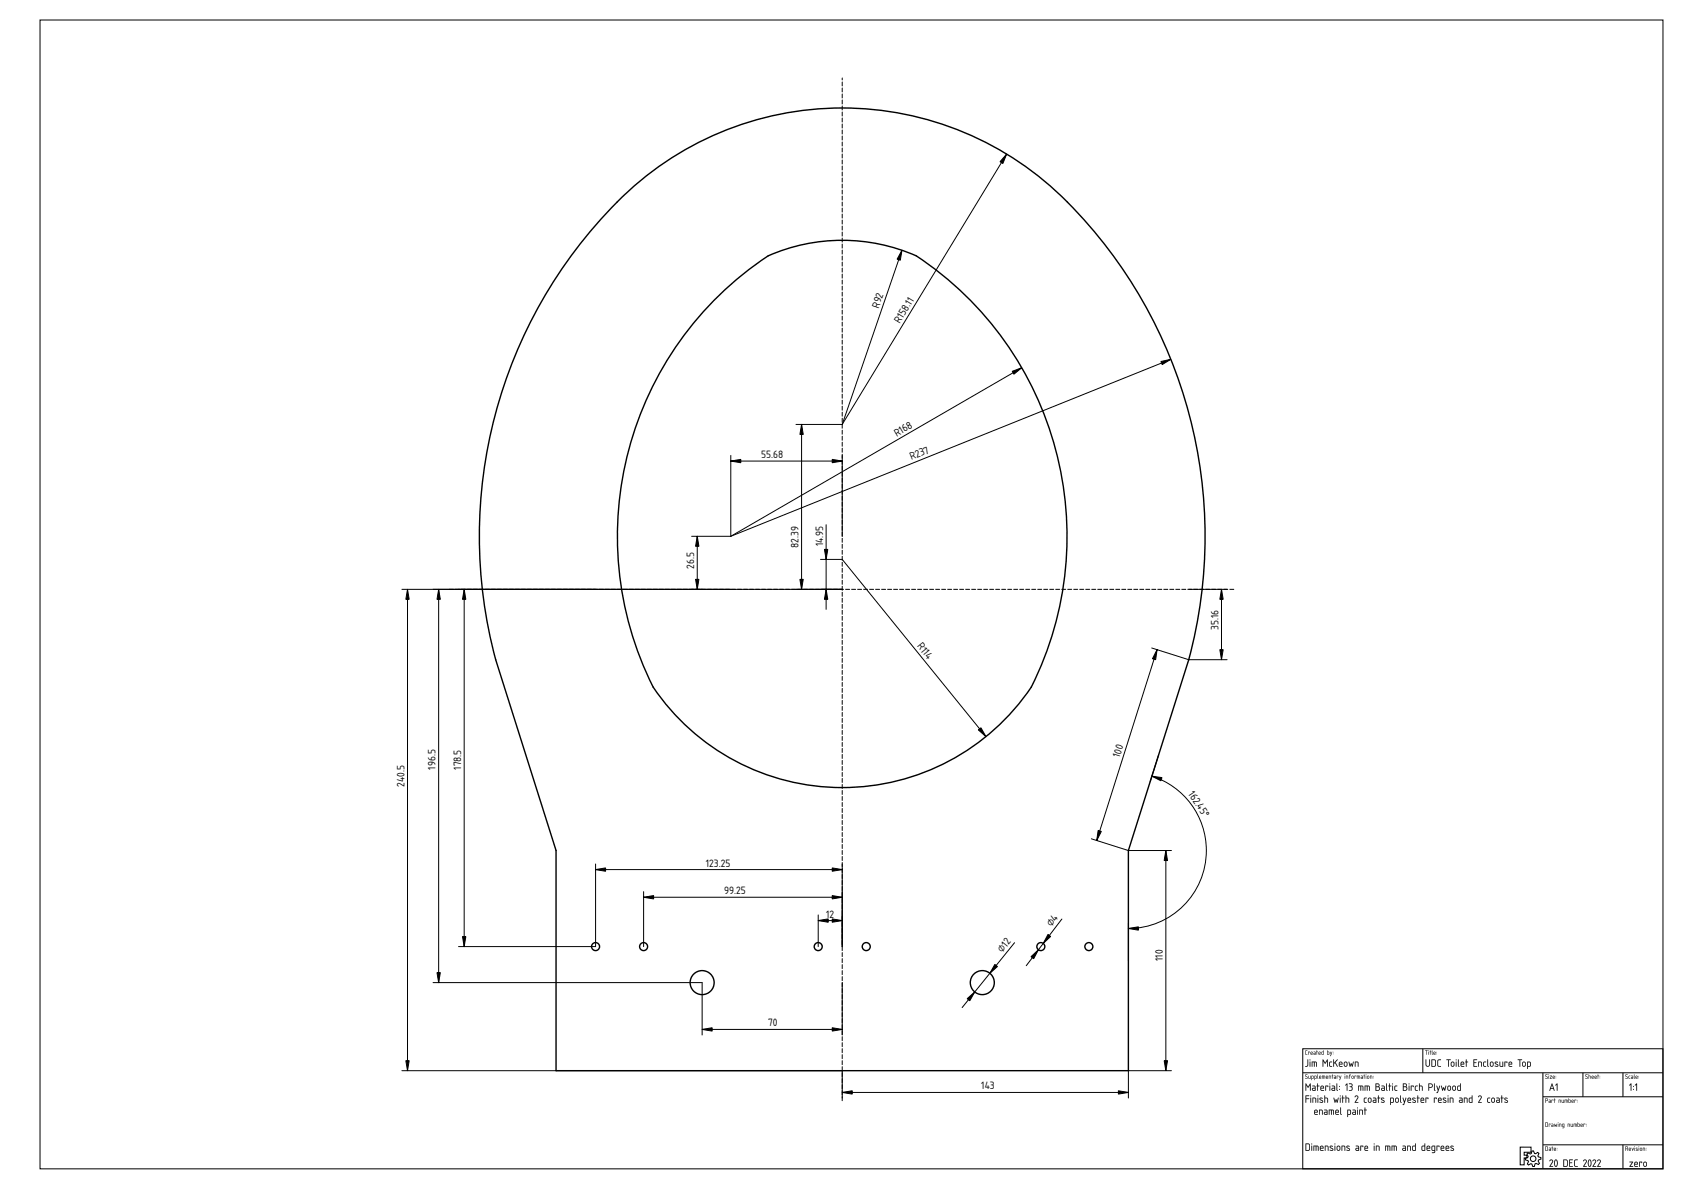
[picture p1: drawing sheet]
<svg xmlns="http://www.w3.org/2000/svg" width="841mm" height="594mm" viewBox="0 0 841 594" stroke-linecap="round" stroke-linejoin="round" font-family="sans-serif">
<defs><g id="words">
<g font-size="5">
<text x="439" y="154" transform="rotate(-71 439 154)">R92</text>
<text x="450" y="162" transform="rotate(-59 450 162)">R158.1</text>
<text x="448" y="218" transform="rotate(-30 448 218)">R168</text>
<text x="380" y="229">55.68</text>
<text x="456" y="230" transform="rotate(-22 456 230)">R237</text>
<text x="399" y="274" transform="rotate(-90 399 274)">82.39</text>
<text x="411" y="273" transform="rotate(-90 411 273)">14.95</text>
<text x="347" y="284" transform="rotate(-90 347 284)">26.5</text>
<text x="609" y="315" transform="rotate(-90 609 315)">35.16</text>
<text x="458" y="323" transform="rotate(51 458 323)">R1</text>
<text x="462" y="328" transform="rotate(51 462 328)">4</text>
<text x="560" y="379" transform="rotate(-72 560 379)">100</text>
<text x="218" y="385" transform="rotate(-90 218 385)">196.5</text>
<text x="230" y="385" transform="rotate(-90 230 385)">178.5</text>
<text x="202" y="393" transform="rotate(-90 202 393)">240.5</text>
<text x="594" y="397" transform="rotate(56 594 397)">162.45°</text>
<text x="353" y="433">123.25</text>
<text x="362" y="447">99.25</text>
<text x="413" y="458">12</text>
<text x="525" y="463" transform="rotate(-53 525 463)">⌀4</text>
<text x="501" y="476" transform="rotate(-51 501 476)">⌀12</text>
<text x="581" y="480" transform="rotate(-90 581 480)">110</text>
<text x="384" y="513">70</text>
<text x="490" y="544">143</text>
</g>
</g></defs>
<g fill="none" stroke="#000" stroke-width=".5">
<path d="M20 10h811v574h-811zM651 524h180v60h-180zM651 536h180M711 524v12M771 536v48M791 536v12M811 536v12M771 548h60M760 573h5v3h-3v1h1v2h-1v3h-2zM764 576l1 1 1-2 1 1h1h1l-1 2h2v1l-1 1v1v1l-1-1-1 2h-1l-1-1h-1h-1l1-2h-2v-1l1-1v-1zM771 572h60M811 572v12"/>
<circle cx="766" cy="579" r="1.4"/>
</g>
<g fill="#000">
<path d="M652 537h1h-1l1 1v1h-1l1-1h-1zM652 537v1h1l-1 1h1v-1l-1-1h1zM654 537v2h1v-2v2h-1zM654 538v1h1v-1v1h-1zM656 538v1v-1zM656 538v1zM655 537l1 1-1 2zM655 538v2l1-2zM657 538v1h1v-1zM657 538h1v1h-1zM657 537l1 1-1 2zM657 538v2l1-2zM658 537l1 2zM658 537l1 2zM659 538h1zM659 538h1zM659 538h1h-1l1 1h-1zM659 538v1h1h-1l1-1zM661 537l1 1v1v-1l-1 1v-1v1zM661 537v2v-1v1l1-1v1v-1zM663 538h1h-1l1 1h-1zM663 538v1h1h-1l1-1zM664 537l1 1v1v-1h-1v1zM664 537v2v-1h1v1v-1zM666 537v1v1zM666 537v2v-1zM667 538v1zM667 538v1zM667 537l1 1v1h-1v-1zM667 537v1v1h1v-1zM668 537l1 1h-1v1zM668 537v2v-1h1zM669 537l1 2v-1l-1 2zM669 538v2l1-2v1zM672 537v2zM672 537v2zM673 537l1 1v1l-1-1v1zM673 537v2v-1l1 1v-1zM674 537h1v1l-1 1zM674 537v2l1-1v-1zM676 538v1v-1zM676 538v1zM675 538a1 1 0 0 1 2 0 1 1 0 0 1-2 0zM675 538a1 1 0 0 0 2 0 1 1 0 0 0-2 0zM677 537l1 1h-1v1zM677 537v2v-1h1zM678 537l1 1 1 1-1-1v1v-1h-1v1zM678 537v2v-1h1v1v-1l1 1-1-1zM680 538l1 1zM680 538h1v1zM680 537l1 1v1h-1l1-1zM680 537l1 1-1 1h1v-1zM682 537v1v1zM682 537v2v-1zM683 537v2zM683 537v2zM683 538l1 1v-1zM683 538h1v1zM683 538a1 1 0 0 1 2 0 1 1 0 0 1-2 0zM683 538a.7 .7 0 0 0 1 0 .7 .7 0 0 0-1 0zM685 537l1 1v1l-1-1v1zM685 537v2v-1l1 1v-1z"/>
<path d="M652 537h1h-1l1 1v1h-1l1-1h-1zM654 537v2h1v-2v2h-1zM656 538v1v-1zM655 537a1.1 1.1 0 0 1 2 1 .8 .8 0 0 1-1 1l-1 1zM657 538v1h1v-1zM657 537a.8 .8 0 0 1 1 1 .8 .8 0 0 1-1 1v1zM658 537l1 2zM659 538h1zM659 538h1l-1 1h1h-1zM661 537l1 1v1v-1l-1 1v-1v1zM663 538h1l-1 1h1h-1zM664 537l1 1v1v-1h-1v1zM666 537v1v1zM667 538v1zM667 537l1 1v1h-1v-1zM668 537l1 1h-1v1zM669 537l1 2v-1l-1 2zM672 537v2zM673 537l1 1v1l-1-1v1zM674 537h1v1l-1 1zM676 538v1v-1zM675 538a1 1 0 0 1 2 0 1 1 0 0 1-2 0zM677 537l1 1h-1v1zM678 537l1 1 1 1-1-1v1v-1h-1v1zM680 538l1 1zM680 537l1 1v1h-1l1-1zM682 537v1v1zM683 537v2zM683 538l1 1v-1zM683 538a.7 .7 0 0 1 1 0 .7 .7 0 0 1-1 0zM685 537l1 1v1l-1-1v1z"/>
<path d="M652 525h1h-1v1l1 1h-1zM654 525l1 1h-1v1zM655 526h1zM655 526h1l-1 1h1h-1zM657 526v1zM656 525l1 1v1h-1l1-1zM658 525l1 1-1 1zM659 526h1zM659 526h1l-1 1h1h-1zM661 526v1v-1zM660 526l1-1v2h-1zM663 526v1h1v-1zM663 525l1 1v1h-1zM665 525v2l1-1-1 2z"/>
<path d="M652 525h1h-1v1l1 1h-1zM652 525v2h1l-1-1v-1h1zM654 525l1 1h-1v1zM654 525v2v-1h1zM655 526h1zM655 526h1zM655 526h1h-1l1 1h-1zM655 526v1h1h-1l1-1zM657 526v1zM657 526v1zM656 525l1 1v1h-1l1-1zM656 525l1 1-1 1h1v-1zM658 525l1 1-1 1zM658 525v2l1-1zM659 526h1zM659 526h1zM659 526h1h-1l1 1h-1zM659 526v1h1h-1l1-1zM661 526v1v-1zM661 526v1zM660 526l1-1v2h-1zM660 526v1h1v-2zM663 526v1h1v-1zM663 526h1v1h-1zM663 525l1 1v1h-1zM663 525v2h1v-1zM665 525v2l1-1-1 2zM665 526v2l1-2-1 1z"/>
<path d="M653 529l1 3-2 1 1-1zM653 529v3l-1 1 2-1zM654 530l1 3zM655 530v3zM654 530a.5 .5 0 0 1 1 0 .5 .5 0 0 1-1 0zM655 529v1zM656 530l2 1v2v-2h-1v2v-2h-1v2zM656 530v3v-2h1v2v-2h1v2v-2zM661 529l1 2 1-2v4v-3l-1 2-1-2v3zM661 529v4v-3l1 2 1-2v3v-4l-1 2zM664 531h2a1.1 1.1 0 0 0-2 1 1.1 1.1 0 0 0 2 1h-2zM664 531a1 1 0 0 0 0 2 1 1 0 0 0 2 0 1.1 1.1 0 0 1-2-1 1.1 1.1 0 0 1 2-1zM666 529l1 2 1-2-1 2 1 2-1-2-1 2zM666 529v4l1-2 1 2-1-2 1-2-1 2zM670 531l-1 1h2l-1-1zM670 531l1 1h-2zM669 531h2v1h-2l1 1h1h-2zM669 531v2h2l-2-1h2v-1zM672 531v1l1 1v-2zM672 531h1v2l-1-1zM671 532a1.5 1.5 0 0 1 3 0 1.5 1.5 0 0 1-3 0zM671 532a1.5 1.5 0 0 0 3 0 1.5 1.5 0 0 0-3 0zM674 530l1 2v-1l1 1v-2v3l-1-1v1zM674 530l1 3v-1l1 1v-3v2l-1-1v1zM677 530l2 1v2l-1-2h-1v2zM677 530v3v-2h1l1 2v-2z"/>
<path d="M653 529l1 3-2 1 1-1zM654 530l1 3zM654 530a.5 .5 0 0 1 1 0 .5 .5 0 0 1-1 0zM656 530l2 1v2v-2h-1v2v-2h-1v2zM661 529l1 2 1-2v4v-3l-1 2-1-2v3zM664 531h2a1.1 1.1 0 0 0-2 1 1.1 1.1 0 0 0 2 1 1 1 0 0 1-2 0 1 1 0 0 1 0-2zM666 529l1 2 1-2-1 2 1 2-1-2-1 2zM670 531l-1 1h2l-1-1zM669 531h2v1h-2l2 1h-2zM672 531v1l1 1v-2zM671 532a1.5 1.5 0 0 1 3 0 1.5 1.5 0 0 1-3 0zM674 530l1 2v-1l1 1v-2v3l-1-1v1zM677 530l2 1v2l-1-2h-1v2z"/>
<path d="M712 525h1v2v-2zM712 525h1v2v-2zM714 525v2zM714 525v2zM715 525v1v1zM715 525v2v-1zM716 525v2zM716 525v2zM716 526h1v1h-1zM717 526l-1 1h1v-1z"/>
<path d="M712 525h1v2v-2zM714 525v2zM715 525v1v1zM716 525v2zM717 526v1h-1z"/>
<path d="M712 529l1 3v1l1-1 1-3v3l-1 1h-1zM712 529v3l2 1 1-1v-3l-1 3-1 1v-1zM716 530v3h1v-3zM716 530h1v3h-1zM715 529h2l1 1v2l-1 1h-2zM715 529v4h2v-1v-2v-1zM719 530l1-1-1 1v2l1 1h-2zM719 530l-1 3h2l-1-1v-2l1-1zM723 529h2l-1 1v3v-3zM723 529l1 1v3v-3l1-1zM726 531l-1 1 1 1v-2zM726 531v2l-1-1zM725 532a1.3 1.3 0 0 1 2 0 1.3 1.3 0 0 1-2 0zM725 532a1.2 1.2 0 0 0 2 0 1.2 1.2 0 0 0-2 0zM728 530v3zM728 530v3zM727 530a.5 .5 0 0 1 1 0 .5 .5 0 0 1-1 0zM728 529v1zM729 529v4zM729 529v3v1zM730 531v1h1v-1zM730 531h1v1h-1zM730 531h2v1h-2v1h2h-2zM730 531v2h2l-2-1h2l-1-1zM733 529v1l1 1h-1v2l-1-2zM733 529l-1 2 1 2v-2h1l-1-1zM736 529h2l-1 1v1h1h-1v2h1h-2zM736 529v4h2h-1v-2h1h-1v-1l1-1zM739 530l1 1 1 2-1-2h-1v2zM739 530v3v-2h1v2v-2zM741 531h2a1.1 1.1 0 0 0-2 1 1.1 1.1 0 0 0 2 1h-2zM741 531a1 1 0 0 0 0 2 1 1 0 0 0 2 0 1.1 1.1 0 0 1-2-1 1.1 1.1 0 0 1 2-1zM743 529l1 4h-1zM743 529v3l1 1zM745 531v1l1 1v-2zM745 531h1v2l-1-1zM744 532a1.5 1.5 0 0 1 3 0 1.5 1.5 0 0 1-3 0zM744 532a1.5 1.5 0 0 0 3 0 1.5 1.5 0 0 0-3 0zM747 531h2h-2l1 1a.8 .8 0 0 1 0 1 .8 .8 0 0 1-1-1h1h-1zM747 531l1 1-1 1h1l1-1-2-1h2zM749 530l1 2 1 1v-3v3h-2zM749 530v3h2v-2v2h-1zM752 530l1 1h-1v2zM752 530v3v-2h1zM754 531v1h1v-1zM754 531h1v1h-1zM754 531h2v1h-2v1h2h-2zM754 531v2h2l-2-1h2l-1-1zM758 529h3l-1 1v3l-1-3zM758 529l1 1 1 3v-3l1-1zM761 531v1l1 1v-2zM761 531h1v2l-1-1zM760 532a1.5 1.5 0 0 1 3 0 1.5 1.5 0 0 1-3 0zM760 532a1.5 1.5 0 0 0 3 0 1.5 1.5 0 0 0-3 0zM763 531v2h1l1-2zM763 531h2l-1 2h-1zM763 530h1l1 1v2h-2v1zM763 531v3v-1h1a1.4 1.4 0 0 0 1-2 1.4 1.4 0 0 0-2 0z"/>
<path d="M712 529l1 3v1l1-1 1-3v3l-1 1-2-1zM716 530v3h1v-3zM715 529h2l1 1v2l-1 1h-2zM719 530l1-1-1 1v2l1 1h-2zM723 529h2l-1 1v3v-3zM726 531l-1 1 1 1v-2zM725 532a1.2 1.2 0 0 1 2 0 1.2 1.2 0 0 1-2 0zM728 530v3zM727 530a.5 .5 0 0 1 1 0 .5 .5 0 0 1-1 0zM729 529v4zM730 531v1h1v-1zM730 531h2v1h-2l2 1h-2zM733 529v1l1 1h-1v2l-1-2zM736 529h2l-1 1v1h1h-1v2h1h-2zM739 530l1 1v2v-2h-1v2zM741 531h2a1.1 1.1 0 0 0-2 1 1.1 1.1 0 0 0 2 1 1 1 0 0 1-2 0 1 1 0 0 1 0-2zM743 529l1 4h-1zM745 531v1l1 1v-2zM744 532a1.5 1.5 0 0 1 3 0 1.5 1.5 0 0 1-3 0zM747 531h2h-2l1 1a.8 .8 0 0 1 0 1 .8 .8 0 0 1-1-1h1h-1zM749 530l1 3h1v-3v3h-2zM752 530l1 1h-1v2zM754 531v1h1v-1zM754 531h2v1h-2l2 1h-2zM758 529h3l-1 1v3l-1-3zM761 531v1l1 1v-2zM760 532a1.5 1.5 0 0 1 3 0 1.5 1.5 0 0 1-3 0zM763 531v2h1l1-2zM763 530a1.4 1.4 0 0 1 2 1 1.4 1.4 0 0 1-1 2h-1v1z"/>
<path d="M772 537h1h-1l1 1v1h-1l1-1h-1zM772 537v1h1l-1 1h1v-1l-1-1h1zM774 537v2zM774 537v2zM774 537h2l-1 2h1h-2l1-1zM774 537l1 1-1 1h1v-2zM776 538h1zM776 538h1zM776 538h1h-1l1 1h-1zM776 538v1h1h-1l1-1z"/>
<path d="M772 537h1h-1l1 1v1h-1l1-1h-1zM774 537v2zM774 537h1v2h-1l1-1zM776 538h1zM776 538h1l-1 1h1h-1z"/>
<path d="M792 537h1h-1l1 1v1h-1l1-1h-1zM792 537v1h1l-1 1h1v-1l-1-1h1zM794 537l1 1v1v-1h-1v1zM794 537v2v-1l1 1v-1zM796 538v1h-1zM796 538l-1 1h1v-1zM797 538h1zM797 538h1zM797 538h1h-1l1 1h-1zM797 538v1h1h-1l1-1zM798 537l1 1v1zM798 537l1 2v-1z"/>
<path d="M792 537h1h-1l1 1v1h-1l1-1h-1zM794 537l1 1v1l-1-1v1zM796 538v1h-1zM797 538h1zM797 538h1l-1 1h1h-1zM798 537l1 1v1z"/>
<path d="M812 537h1h-1l1 1v1h-1l1-1h-1zM812 537v1h1l-1 1h1v-1l-1-1h1zM814 538l1-1-1 1 1 1h-1zM814 538v1h1l-1-1 1-1zM815 538l1 1zM815 538h1v1zM815 537l1 1v1h-1l1-1zM815 537l1 1-1 1h1v-1zM817 537v2zM817 537v2zM817 538h1v1h-1zM817 538v1h1h-1l1-1z"/>
<path d="M812 537h1h-1l1 1v1h-1l1-1h-1zM814 538l1-1-1 1 1 1h-1zM815 538l1 1zM815 537l1 1v1h-1l1-1zM817 537v2zM817 538h1v1h-1z"/>
<path d="M652 547h2l-1 1v1h1h-1v2zM655 548v3zM656 548l2 1v2l-1-2h-1v2zM658 548l1 3zM658 548a.5 .5 0 0 1 1 0 .5 .5 0 0 1-1 0zM660 549h1h-1l1 1a.8 .8 0 0 1 0 1 .8 .8 0 0 1-1-1h1h-1zM662 547v1l2 1v2l-1-2h-1v2zM666 548l1 2 1-1v1l1-2-1 3v-1l-1 1zM670 548v3zM671 547v1l1 1h-1v2l-1-2zM672 547l1 1 1 1v2l-1-2-1 2zM677 548h2l-2 3h2h-2l1-3h-1zM682 549h1a1.1 1.1 0 0 0-1 1 1.1 1.1 0 0 0 1 1 1 1 0 0 1-2 0 1.1 1.1 0 0 1 1-2zM684 549v1l1 1v-2zM683 550a1.5 1.5 0 0 1 3 0 1.5 1.5 0 0 1-3 0zM686 550l1 1v-1zM686 548l2 1v2h-2v-1h1v-1zM689 547v1l1 1h-1v2l-1-2zM690 549h2h-2l2 1a.8 .8 0 0 1-1 1 .8 .8 0 0 1-1-1h2h-2zM695 549v2h1v-2zM695 548a1.4 1.4 0 0 1 2 1 1.4 1.4 0 0 1-1 2h-1v1zM698 549v1v1l1-2zM697 550a1.2 1.2 0 0 1 2 0 1.2 1.2 0 0 1-2 0zM700 547v4zM701 548l1 2 1-1-2 3 1-1zM704 549v1h1v-1zM704 549h1v1h-1l1 1h-2zM706 549h1h-1l1 1a.8 .8 0 0 1 0 1 .8 .8 0 0 1-1-1h1h-1zM708 547l1 1v1l-1 2v-2zM710 549v1h1v-1zM710 549h2v1h-2l2 1h-2zM712 548l2 1h-1v2zM717 548l1 1h-1v2zM719 549v1h1v-1zM719 549h1v1h-1l1 1h-1zM721 549h2h-2l1 1a.8 .8 0 0 1 0 1 .8 .8 0 0 1-1-1h1h-1zM723 548l1 3zM723 548a.5 .5 0 0 1 1 0 .5 .5 0 0 1-1 0zM725 548l1 1v2v-2h-1v2zM730 550v1h1v-1zM729 548l2 1v2h-2v-1h2l-1-1zM732 548l1 1v2v-2h-1v2zM735 549l-1 1 1 1v-2zM734 549l1-1 1-1v4h-2zM739 548h1l-1 3h1h-1l1-3h-1zM743 549h2a1.1 1.1 0 0 0-2 1 1.1 1.1 0 0 0 2 1 1 1 0 0 1-2 0 1 1 0 0 1 0-2zM746 549v1v1l1-2zM745 550a1.2 1.2 0 0 1 2 0 1.2 1.2 0 0 1-2 0zM748 550v1h1v-1zM748 548l1 1v2h-1v-1h1v-1zM750 547l1 1v1l-1 2v-2zM752 549h1h-1l1 1a.8 .8 0 0 1 0 1 .8 .8 0 0 1-1-1h1h-1z"/>
<path d="M652 547h2l-1 1v1h1h-1v2zM652 547l1 4v-2h1h-1v-1l1-1zM655 548v3zM655 548v3zM655 547v1zM656 548l2 1v2l-1-2h-1v2zM656 548v3v-2h1l1 2v-2zM658 548l1 3zM658 548l1 3zM658 548a.5 .5 0 0 1 1 0 .5 .5 0 0 1-1 0zM658 547l1 1zM660 549h1h-1l1 1a.8 .8 0 0 1 0 1 .8 .8 0 0 1-1-1h1h-1zM660 549l1 1-2 1h2v-1l-1-1h1zM662 547v1l2 1v2l-1-2h-1v2zM662 547v4v-2h1l1 2v-2l-2-1zM666 548l1 2 1-1v1l1-2-1 3v-1l-1 1zM666 548l1 3 1-1v1l1-3-1 2v-1l-1 1zM670 548v3zM670 548v3zM670 547v1zM671 547v1l1 1h-1v2l-1-2zM671 547l-1 2 1 2v-2h1l-1-1zM672 547l1 1 1 1v2v-2h-1l-1 2zM672 547v4l1-2 1 2v-2l-1-1zM677 548h2l-2 3h2h-2l1-3h-1zM677 547v1h1l-1 3h2h-2l2-3h-1zM682 549h1a1 1 0 0 0-1 1 1 1 0 0 0 1 1h-1zM682 549a1.1 1.1 0 0 0-1 2 1 1 0 0 0 2 0 1.1 1.1 0 0 1-1-1 1.1 1.1 0 0 1 1-1zM684 549v1l1 1v-2zM684 549h1v2l-1-1zM683 550a1.5 1.5 0 0 1 3 0 1.5 1.5 0 0 1-3 0zM683 550a1.5 1.5 0 0 0 3 0 1.5 1.5 0 0 0-3 0zM686 550l1 1v-1zM686 550h1v1h-1zM686 548l2 1v2h-2v-1h1zM686 548l1 1v1h-1v1h2v-2zM689 547v1l1 1h-1v2l-1-2zM689 547l-1 2 1 2v-2h1l-1-1zM690 549h2h-2l2 1a.8 .8 0 0 1-1 1 .8 .8 0 0 1-1-1h2h-2zM690 549l2 1-2 1h2v-1l-2-1h2zM695 549v2h1v-2zM695 549h1v2h-1zM695 548h1l1 1v2h-2v1zM695 549v3v-1h1a1.4 1.4 0 0 0 1-2 1.4 1.4 0 0 0-2 0zM698 549v1v1l1-2zM698 549h1l-1 2v-1zM697 550a1.3 1.3 0 0 1 2 0 1.3 1.3 0 0 1-2 0zM697 550a1.2 1.2 0 0 0 2 0 1.2 1.2 0 0 0-2 0zM700 547v4zM700 547v3v1zM701 548l1 2 1-1-2 3 1-1zM701 548l1 3-1 1 2-3-1 1zM704 549v1h1v-1zM704 549h1v1h-1zM704 549h1v1h-1v1h1h-2zM704 549v2h1l-1-1h1v-1zM706 549h1h-1l1 1a.8 .8 0 0 1 0 1 .8 .8 0 0 1-1-1h1h-1zM706 549l1 1-1 1h1v-1l-1-1h1zM708 547l1 1v1l-1 2v-2zM708 547v2v2l1-2v-1zM710 549v1h1v-1zM710 549h1v1h-1zM710 549h2v1h-2v1h2h-2zM710 549v2h2l-2-1h2l-1-1zM712 548l2 1h-1v2zM712 548l1 3v-2h1zM717 548l1 1h-1v2zM717 548v3v-2h1zM719 549v1h1v-1zM719 549h1v1h-1zM719 549h1v1h-1v1h1h-1zM719 549v2h1l-1-1h1v-1zM721 549h2h-2l1 1a.8 .8 0 0 1 0 1 .8 .8 0 0 1-1-1h1h-1zM721 549l1 1-1 1h2v-1l-2-1h2zM723 548l1 3zM723 548l1 3zM723 548a.5 .5 0 0 1 1 0 .5 .5 0 0 1-1 0zM723 547l1 1zM724 548l2 1v2v-2h-1l-1 2zM725 548v3v-2h1v2v-2zM730 550v1h1v-1zM729 550h2v1h-2zM729 548l2 1v2h-2v-1h2zM729 548l1 1 1 1h-2v1h2v-2zM732 548l1 1v2v-2h-1v2zM732 548v3v-2h1v2v-2zM735 549l-1 1 1 1v-2zM735 549v2l-1-1zM734 549l1-1 1-1v4h-2zM734 549v2h2v-4l-1 1zM739 548h1l-1 3h1h-1l1-3h-1zM739 547v1h1l-1 3h1h-1l1-3zM743 549h2a1.1 1.1 0 0 0-2 1 1.1 1.1 0 0 0 2 1h-2zM743 549a1 1 0 0 0 0 2 1 1 0 0 0 2 0 1.1 1.1 0 0 1-2-1 1.1 1.1 0 0 1 2-1zM746 549v1v1l1-2zM746 549h1l-1 2v-1zM745 550a1.3 1.3 0 0 1 2 0 1.3 1.3 0 0 1-2 0zM745 550a1.2 1.2 0 0 0 2 0 1.2 1.2 0 0 0-2 0zM748 550v1h1v-1zM748 550h1v1h-1zM748 548l1 1v2h-1v-1h1zM748 548l1 1v1h-1v1h1v-2zM750 547l1 1v1l-1 2v-2zM750 547v2v2l1-2v-1zM752 549h1h-1l1 1a.8 .8 0 0 1 0 1 .8 .8 0 0 1-1-1h1h-1zM752 549l1 1-1 1h1l1-1-2-1h1z"/>
<path d="M652 541l2 2 1-2v4v-3l-1 2-1-2-1 3zM652 541v4l1-3 1 2 1-2v3v-4l-1 2zM656 544v1h1v-1zM656 544h1v1h-1zM656 542l1 1v2h-1v-1h1zM656 542l1 1v1h-1v1h1v-2zM658 541l1 1v1l-1 2v-2zM658 541v2v2l1-2v-1zM660 543v1h1v-1zM660 543h1v1h-1zM660 543h2v1h-2v1h2h-2zM660 543v2h2l-2-1h2l-1-1zM662 542l2 1h-1l-1 2zM662 542v3l1-2h1zM664 542l1 3zM664 542l1 3zM664 542a.5 .5 0 0 1 1 0 .5 .5 0 0 1-1 0zM664 541l1 1zM666 544v1h1v-1zM666 544h1v1h-1zM666 542l1 1v2h-2l1-1h1zM666 542l1 1v1h-1l-1 1h2v-2zM668 541v4zM668 541v3v1zM669 544v1zM669 544l1 1zM669 543a.5 .5 0 0 1 1 0 .5 .5 0 0 1-1 0zM669 543h1zM673 541v4v-3h-1zM673 541l-1 1h1v3zM674 541l2 1v1a1.1 1.1 0 0 1 0 2 1.1 1.1 0 0 1-2 0l2-1-1-1h-1h1v-1zM674 541l2 1-2 1h1l1 1-2 1a1.1 1.1 0 0 0 2 0 1.1 1.1 0 0 0-1-2l1-1zM679 542l2 1v2v-2h-1v2v-2h-1v2zM679 542v3v-2h1v2v-2h1v2v-2zM682 542l2 1v2v-2h-1v2v-2h-1v2zM682 542v3v-2h1v2v-2h1v2v-2zM687 541l2 1v1l1 1-1 1h-2zM687 541v4h2l1-1-1-1v-1zM688 543v2l1-1v-1zM688 543h1v1l-1 1zM688 542v1h1v-1zM688 542h1v1h-1zM691 544v1h1v-1zM691 544h1v1h-1zM690 542l2 1v2h-2v-1h2zM690 542l2 1v1h-1l-1 1h2v-2zM693 541v4zM693 541v3v1zM694 541l1 1v1l-1 2v-2zM694 541v2v2v-2h1l-1-1zM696 542v3zM696 542v3zM696 541v1zM697 543h1a1 1 0 0 0-1 1 1 1 0 0 0 1 1h-1zM697 543a1 1 0 0 0 0 2 1 1 0 0 0 1 0 1.1 1.1 0 0 1-1-1 1.1 1.1 0 0 1 1-1zM701 541l2 1v1v1l-1 1h-1zM701 541v4h1l1-1v-1v-1zM701 543v2l2-1v-1zM701 543h2v1l-2 1zM701 542v1h2l-1-1zM701 542h1l1 1h-2zM704 542v3zM704 542v3zM704 541v1zM705 542l1 1h-1v2zM705 542v3v-2h1zM707 543h2a1.1 1.1 0 0 0-2 1 1 1 0 0 0 1 1h-1zM707 543a1 1 0 0 0 0 2 1 1 0 0 0 1 0 1.1 1.1 0 0 1-1-1 1.1 1.1 0 0 1 1-1zM709 541v1l2 1v2v-2h-2v2zM709 541v4v-2h1l1 2v-2l-2-1zM714 542v1h1v-1zM714 542h1v1h-1zM714 541h1l1 1-1 1-1 1v1zM714 541v4v-1l1-1 1-1-1-1zM717 541v4zM717 541v3v1zM718 542l1 2 1-1-2 3 1-1zM718 542l1 3-1 1 2-3-1 1zM720 542l1 2v-1l1 1 1-2-1 3-1-1v1zM720 542l1 3v-1l1 1 1-3-1 2-1-1v1zM724 543v1l1 1v-2zM724 543h1l-1 2v-1zM723 544a1.5 1.5 0 0 1 3 0 1.5 1.5 0 0 1-3 0zM723 544a1.2 1.2 0 0 0 2 0 1.2 1.2 0 0 0-2 0zM726 543v1l1 1v-2zM726 543h1v2l-1-1zM725 544a1.5 1.5 0 0 1 3 0 1.5 1.5 0 0 1-3 0zM725 544a1.5 1.5 0 0 0 3 0 1.5 1.5 0 0 0-3 0zM729 543v1l1 1v-2zM729 543h1v2l-1-1zM728 543l2-1v-1v4h-2zM728 543v2h2v-4v1z"/>
<path d="M652 541l2 2 1-2v4v-3l-1 2-1-2-1 3zM656 544v1h1v-1zM656 542l1 1v2h-1v-1h1v-1zM658 541l1 1v1l-1 2v-2zM660 543v1h1v-1zM660 543h2v1h-2l2 1h-2zM662 542l2 1h-1l-1 2zM664 542l1 3zM664 542a.5 .5 0 0 1 1 0 .5 .5 0 0 1-1 0zM666 544v1h1v-1zM666 542l1 1v2h-2l1-1h1v-1zM668 541v4zM669 544l1 1zM669 543h1zM673 541v4v-3h-1zM674 541l2 1v1a1.3 1.3 0 0 1 0 2 1.3 1.3 0 0 1-2 0 1.1 1.1 0 0 0 2-1 1.1 1.1 0 0 0-2-1l2-1zM679 542l2 1v2v-2h-1v2v-2h-1v2zM682 542l2 1v2v-2h-1v2v-2h-1v2zM687 541h2v1l1 2-1 1h-2zM688 543v2l1-1v-1zM688 542v1h1v-1zM691 544v1h1v-1zM690 542l2 1v2h-2l1-1h1v-1zM693 541v4zM694 541l1 1v1l-1 2v-2zM696 542v3zM697 543h1a1.1 1.1 0 0 0-1 1 1.1 1.1 0 0 0 1 1 1 1 0 0 1-1 0 1 1 0 0 1 0-2zM701 541h2v1v2l-1 1h-1zM701 543v2l2-1v-1zM701 542v1h2l-1-1zM704 542v3zM705 542l1 1h-1v2zM707 543h1a1.1 1.1 0 0 0-1 1 1.1 1.1 0 0 0 1 1 1 1 0 0 1-1 0 1 1 0 0 1 0-2zM709 541v1l2 1v2l-1-2h-1v2zM714 542v1h1v-1zM714 541h1l1 1-1 1-1 1v1zM717 541v4zM718 542l1 2 1-1-2 3 1-1zM720 542l1 2v-1l1 1 1-2-1 3-1-1v1zM724 543v1v1l1-2zM723 544a1.2 1.2 0 0 1 2 0 1.2 1.2 0 0 1-2 0zM726 543v1l1 1v-2zM725 544a1.5 1.5 0 0 1 3 0 1.5 1.5 0 0 1-3 0zM729 543v1l1 1v-2zM728 543l2-1v-1v4h-2z"/>
<path d="M657 555v1h1v-1zM657 555h1v1h-1l1 1h-1zM659 554l2 1v2v-2h-2v2zM662 556v1h1v-1zM662 554l1 1v2h-1v-1h1v-1zM664 554l2 1 1 2-1-2h-1v2v-2h-1v2zM668 555v1h1l-1-1zM668 555h1v1h-1l1 1h-2zM670 553v4zM674 555v2h1v-2zM673 554a1.4 1.4 0 0 1 2 1 1.4 1.4 0 0 1-1 2l-1 1zM676 556v1h1v-1zM676 554l1 1v2h-1v-1h1v-1zM678 554v3zM678 554a.5 .5 0 0 1 1 0 .5 .5 0 0 1-1 0zM679 554l2 1v2v-2h-1l-1 2zM682 553v1l1 1h-1v2v-2z"/>
<path d="M657 555v1h1v-1zM657 555h1v1h-1zM657 555h1v1h-1v1h1h-1zM657 555v2h1l-1-1h1v-1zM659 554l2 1v2v-2h-2v2zM659 554v3v-2h2v2v-2zM662 556v1h1v-1zM662 556h1v1h-1zM662 554l1 1v2h-1v-1h1zM662 554l1 1v1h-1v1h1v-2zM664 554l2 1 1 2-1-2h-1v2v-2h-1v2zM664 554v3v-2h1v2v-2h1l1 2-1-2zM668 555v1h1l-1-1zM668 555h1v1h-1zM668 555h1v1h-1v1h1h-2zM668 555l-1 2h2l-1-1h1v-1zM670 553v4zM670 553v3v1zM674 555v2h1v-2zM674 555h1v2h-1zM673 554h2v1v2h-1l-1 1zM673 555v3l1-1a1.4 1.4 0 0 0 1-2 1.4 1.4 0 0 0-2 0zM676 556v1h1v-1zM676 556h1v1h-1zM676 554l1 1v2h-1v-1h1zM676 554l1 1v1h-1v1h1v-2zM678 554v3zM678 554v3zM678 554a.5 .5 0 0 1 1 0 .5 .5 0 0 1-1 0zM678 553l1 1zM679 554l2 1v2v-2h-1l-1 2zM679 554v3l1-2h1v2v-2zM682 553v1l1 1h-1v2v-2zM682 553v2v2v-2h1l-1-1z"/>
<path d="M772 549v1h1v-1zM772 549h2l-2 1v1zM774 550l1 1zM774 549l1 1v1h-1l1-1zM775 549l1 1-1 1zM777 549v1v1zM779 549l1 1v1v-1h-1v1zM780 549l1 2v-2v2h-1zM782 549l1 1v1v-1v1v-1h-1v1zM784 550v1h1v-1zM784 549l1 1v1h-1zM785 550h1v1h-1zM787 549l1 1h-1v1z"/>
<path d="M772 549v1h1v-1zM772 549h1v1h-1zM772 549h2l-2 1v1zM772 549v2v-1l2-1zM774 550l1 1zM774 550h1v1zM774 549l1 1v1h-1l1-1zM774 549l1 1-1 1h1v-1zM775 549l1 1-1 1zM775 549v2l1-1zM777 549v1v1zM777 549v2v-1zM779 549l1 1v1v-1h-1v1zM779 549v2v-1h1v1v-1zM780 549l1 2v-2v2h-1zM780 550l1 1v-1v1zM782 549l1 1v1v-1v1v-1h-1v1zM782 549v2v-1h1v1v-1v1v-1zM784 550v1h1v-1zM784 550h1v1h-1zM784 549l1 1v1h-1zM784 549v2h1v-1zM785 550h1v1h-1zM786 550l-1 1h1v-1zM787 549l1 1h-1v1zM787 549v2v-1h1z"/>
<path d="M775 541l2 4-1-1h-1l-1 1zM775 541l-1 4 1-1h1l1 1zM776 542l-1 2h1zM776 542v2h-1zM778 541v4v-3h-1zM778 541l-1 1h1v3z"/>
<path d="M775 541l2 4-1-1h-1l-1 1zM776 542l-1 2h1zM778 541v4v-3h-1z"/>
<path d="M815 541v4v-3h-1zM815 541l-1 1h1v3zM816 544v1zM816 544v1zM816 543a.5 .5 0 0 1 1 0 .5 .5 0 0 1-1 0zM818 541v4v-3h-1zM818 541l-1 1h1v3z"/>
<path d="M815 541v4v-3h-1zM816 544v1zM818 541v4v-3h-1z"/>
<path d="M653 572v3h1v-3zM652 571h2l1 1v2l-1 1h-2zM655 572l1 3zM655 572a.5 .5 0 0 1 1 0 .5 .5 0 0 1-1 0zM656 572l3 1v2l-1-2v2l-1-2-1 2zM660 573v1h1v-1zM660 573h1v1h-1l1 1h-1zM662 572l2 1v2l-1-2h-1v2zM665 573h1h-1l1 1a.8 .8 0 0 1 0 1 .8 .8 0 0 1-1-1h1h-1zM667 572v3zM668 573v1l1 1v-2zM668 574a1.2 1.2 0 0 1 2 0 1.2 1.2 0 0 1-2 0zM670 572l2 1v2v-2h-1l-1 2zM673 573h1h-1l1 1a.8 .8 0 0 1 0 1 .8 .8 0 0 1-1-1h1h-1zM678 574v1h1v-1zM678 572l1 1v2h-2l1-1h1v-1zM680 572l1 1h-1v2zM682 573v1h1v-1zM682 573h2v1h-2l2 1h-2zM687 572v3zM686 572a.5 .5 0 0 1 1 0 .5 .5 0 0 1-1 0zM688 572l1 1v2v-2h-1v2zM692 572l3 1v2l-1-2-1 2v-2l-1 2zM695 572l3 1v2v-2h-1v2v-2h-1l-1 2zM701 574v1h1v-1zM701 572l1 1v2h-1v-1h1v-1zM703 572l2 1v2v-2h-1l-1 2zM706 573v1l1 1v-2zM706 573l1-1v-1v4h-1zM711 573v1l1 1v-2zM711 573l1-1v-1v4h-2zM713 573v1h1v-1zM713 573h2v1h-2l2 1h-2zM716 573v1l1 1v-2zM716 573h1v3h-1h1v-1a1.4 1.4 0 0 1-2-1 1.4 1.4 0 0 1 1-1zM718 572l1 1h-1v2zM720 573v1h1v-1zM720 573h2v1h-2l2 1h-2zM723 573v1h1v-1zM723 573h1v1h-1l1 1h-2zM725 573h1h-1l1 1a.8 .8 0 0 1 0 1 .8 .8 0 0 1-1-1h1h-1z"/>
<path d="M653 572v3h1v-3zM653 572h1v3h-1zM652 571h2l1 1v2l-1 1h-2zM652 571v4h2l1-1v-2l-1-1zM655 572l1 3zM655 572l1 3zM655 572a.5 .5 0 0 1 1 0 .5 .5 0 0 1-1 0zM655 571l1 1zM656 572l3 1v2l-1-2v2l-1-2-1 2zM656 572v3l1-2 1 2v-2l1 2v-2zM660 573v1h1v-1zM660 573h1v1h-1zM660 573h1v1h-1v1h1h-1zM660 573v2h1l-1-1h1v-1zM662 572l2 1v2l-1-2h-1v2zM662 572v3v-2h1l1 2v-2zM665 573h1h-1l1 1a.8 .8 0 0 1 0 1 .8 .8 0 0 1-1-1h1h-1zM665 573l1 1-1 1h1v-1l-1-1h1zM667 572v3zM667 572v3zM667 571v1zM668 573v1l1 1v-2zM668 573h1v2l-1-1zM668 574a1.3 1.3 0 0 1 2 0 1.3 1.3 0 0 1-2 0zM668 574a1.2 1.2 0 0 0 2 0 1.2 1.2 0 0 0-2 0zM670 572l2 1v2v-2h-1l-1 2zM670 572v3l1-2h1v2v-2zM673 573h1h-1l1 1a.8 .8 0 0 1 0 1 .8 .8 0 0 1-1-1h1h-1zM673 573l1 1-1 1h1l1-1-2-1h1zM678 574v1h1v-1zM678 574h1v1h-1zM678 572l1 1v2h-2l1-1h1zM678 572l1 1v1h-1l-1 1h2v-2zM680 572l1 1h-1v2zM680 572v3v-2h1zM682 573v1h1v-1zM682 573h1v1h-1zM682 573h2v1h-2v1h2h-2zM682 573v2h2l-2-1h2l-1-1zM687 572v3zM687 572v3zM686 572a.5 .5 0 0 1 1 0 .5 .5 0 0 1-1 0zM687 571v1zM688 572l1 1v2v-2h-1v2zM688 572v3v-2h1v2v-2zM692 572l3 1v2l-1-2-1 2v-2l-1 2zM692 572v3l1-2v2l1-2 1 2v-2zM695 572l3 1v2v-2h-1v2v-2h-1l-1 2zM695 572v3l1-2h1v2v-2h1v2v-2zM701 574v1h1v-1zM701 574h1v1h-1zM701 572l1 1v2h-1v-1h1zM701 572l1 1v1h-1v1h1v-2zM703 572l2 1v2v-2h-1l-1 2zM703 572v3l1-2h1v2v-2zM706 573v1l1 1v-2zM706 573h1v2l-1-1zM706 573l1-1v-1v4h-1zM706 573v2h1v-4v1zM711 573v1l1 1v-2zM711 573h1v2l-1-1zM711 573l1-1v-1v4h-2zM711 573l-1 2h2v-4v1zM713 573v1h1v-1zM713 573h1v1h-1zM713 573h2v1h-2v1h2h-2zM713 573v2h2l-2-1h2l-1-1zM716 573v1l1 1v-2zM716 573h1v2h-1zM716 573h1v3h-1h1v-1a1.4 1.4 0 0 1-2-1 1.4 1.4 0 0 1 0-1zM716 573l-1 2h2l-1 1h1v-1v-3zM718 572l1 1h-1v2zM718 572v3v-2h1zM720 573v1h1v-1zM720 573h1v1h-1zM720 573h2v1h-2v1h2h-2zM720 573v2h2l-2-1h2v-1zM723 573v1h1v-1zM723 573h1v1h-1zM723 573h1v1h-1v1h1h-2zM723 573v2h1l-1-1h1v-1zM725 573h1h-1l1 1a.8 .8 0 0 1 0 1 .8 .8 0 0 1-1-1h1h-1zM725 573l1 1-1 1h1l1-1-2-1h1z"/>
<path d="M772 561v2h1v-2zM772 561h2l-1 2h-1zM774 561l1 1h-1v1zM775 562l1 1zM775 561l1 1v1h-1l1-1zM777 561v2v-1l1 1v-2v2l-1-1v1zM779 561v2zM778 561a.5 .5 0 0 1 1 0 .5 .5 0 0 1-1 0zM779 561l1 1v1v-1h-1v1zM781 562v1v-1zM781 562l1-1-1 3v-1zM783 561l1 1v1v-1l-1 1zM785 561v2h1v-2v2h-1zM786 561l2 1v1v-1l-1 1v-1l-1 1zM789 562v1v-1zM788 561l1 1v1h-1zM790 562h1zM790 562h1l-1 1h1h-1zM791 561l1 1-1 1z"/>
<path d="M772 561v2h1v-2zM772 561h1v2h-1zM772 561h2l-1 2h-1zM772 561v2h1l1-2zM774 561l1 1h-1v1zM774 561v2v-1h1zM775 562l1 1zM775 562h1v1zM775 561l1 1v1h-1l1-1zM775 561l1 1-1 1h1v-1zM777 561v2v-1l1 1v-2v2l-1-1v1zM777 562v1v-1l1 1v-2v2l-1-1v1zM779 561v2zM779 561v2zM778 561a.5 .5 0 0 1 1 0 .5 .5 0 0 1-1 0zM779 561l1 1v1v-1h-1v1zM779 561v2v-1h1v1v-1zM781 562v1v-1zM781 562h1v1h-1zM781 562l1-1-1 3v-1zM781 562v1h1l-1 1 1-2zM783 561l1 1 1 1-1-1-1 1zM783 561v2l1-1v1v-1zM785 561v2h1v-2v2h-1zM785 562v1h1v-1v1h-1zM786 561l2 1v1v-1l-1 1v-1l-1 1zM786 561v2l1-1v1v-1h1v1v-1zM789 562v1v-1zM789 562v1zM788 561l1 1v1h-1zM788 561v2h1v-1zM790 562h1zM790 562h1zM790 562h1h-1l1 1h-1zM790 562v1h1h-1l1-1zM791 561l1 1-1 1zM791 561v2l1-1z"/>
<path d="M772 573v2h1v-2zM772 573h2l-1 2h-1zM774 574l1 1zM774 573l1 1v1h-1l1-1zM776 573v1v1zM777 574h1l-1 1h1h-2z"/>
<path d="M772 573v2h1v-2zM772 573h1v2h-1zM772 573h2l-1 2h-1zM772 573v2h1l1-2zM774 574l1 1zM774 574h1v1zM774 573l1 1v1h-1l1-1zM774 573l1 1-1 1h1v-1zM776 573v1v1zM776 573v2v-1zM777 574h1h-1l1 1h-2zM777 574v1h1h-1l1-1h-1z"/>
<path d="M812 573v1h1v-1zM812 573h2v2l-1-1-1 1zM814 574h1zM814 574h1l-1 1h1h-1zM815 573l1 2v-1v1zM817 573v2zM817 574h1v1h-1h1zM819 573v2zM820 574v1v-1zM819 574a1 1 0 0 1 2 0 1 1 0 0 1-2 0zM821 573l1 1v1v-1h-1v1z"/>
<path d="M812 573v1h1v-1zM812 573h1v1h-1zM812 573h2v2l-1-1-1 1zM812 573v2v-1h1l1 1-1-2zM814 574h1zM814 574h1zM814 574h1h-1l1 1h-1zM814 574v1h1h-1l1-1zM815 573l1 2v-1v1zM815 574l1 1v-1v1zM817 573v2zM817 573v2zM817 574h1v1h-1h1zM817 574l1 1h-1h1v-1zM819 573v2zM819 573v2zM820 574v1v-1zM820 574v1zM819 574a1 1 0 0 1 2 0 1 1 0 0 1-2 0zM819 574a1 1 0 0 0 2 0 1 1 0 0 0-2 0zM821 573l1 1v1v-1h-1v1zM821 573v2v-1h1v1v-1z"/>
<path d="M775 580h1l-1 3h1h-2l2-3h-1h-1zM777 580a1.8 1.8 0 0 0 1 2v-1zM777 579a1.8 1.8 0 0 1 1 2 1.8 1.8 0 0 1-1 2v-2zM782 580v3h1v-3zM781 579h2v1v2v1h-2zM784 579h2l-1 1v1h1h-1v2h1h-2zM787 580l1-1-1 1v2l1 1h-1zM791 580h2l-1 3h1h-2l2-3h-1h-1zM794 580a1.8 1.8 0 0 0 1 2v-1zM794 579a1.8 1.8 0 0 1 1 2 1.8 1.8 0 0 1-1 2l-1-2zM796 580h2l-2 3h2h-2l1-3h-1zM798 580h2l-1 3h1h-2l2-3h-1h-1z"/>
<path d="M775 580h1l-1 3h1h-2l2-3h-1h-1zM775 579l-1 1h1h1l-2 3h2h-1l1-3zM777 580a1.8 1.8 0 0 0 1 2v-1zM777 580a1.7 1.7 0 0 1 0 3zM777 579l1 1a2 2 0 0 1-1 3v-2zM777 579v1a2.1 2.1 0 0 0 1 3v-2v-2zM782 580v3h1v-3zM782 580h1v3h-1zM781 579h2v1v2v1h-2zM781 579v4h2v-1v-2v-1zM784 579h2l-1 1v1h1h-1v2h1h-2zM784 579v4h2h-2v-2h2h-2v-1l2-1zM787 580l1-1-1 1v2l1 1h-1zM787 580v3h1l-1-1v-2l1-1zM791 580h2l-1 3h1h-2l2-3h-1h-1zM792 579l-1 1h1h1l-2 3h2h-1l1-3zM794 580a1.8 1.8 0 0 0 1 2v-1zM794 580a1.7 1.7 0 0 1 0 3zM794 579l1 1a2 2 0 0 1-1 3l-1-2zM794 579v1a2.1 2.1 0 0 0 1 3v-2v-2zM796 580h2l-2 3h2h-2l1-3h-1zM796 579v1h1l-1 3h2h-2l2-3h-1zM798 580h2l-1 3h1h-2l2-3h-1h-1zM799 579l-1 1h1h1l-2 3h2h-1l1-3z"/>
<path d="M814 580h2l-1 3h1h-2l2-2zM817 581v1h1v-1zM817 581h1v1h-1l1 1h-1zM819 580l2 1h-1h-1v2zM822 581v1v1l1-2zM821 582a1.2 1.2 0 0 1 2 0 1.2 1.2 0 0 1-2 0z"/>
<path d="M814 580h2l-1 3h1h-2l2-2zM814 580l2 1-2 2h2h-1l1-3zM817 581v1h1v-1zM817 581h1v1h-1zM817 581h1v1h-1v1h1h-1zM817 581v2h1l-1-1h1v-1zM819 580l2 1h-1h-1v2zM819 580v3v-2h1h1zM822 581v1v1l1-2zM822 581h1l-1 2v-1zM821 582a1.3 1.3 0 0 1 2 0 1.3 1.3 0 0 1-2 0zM821 582a1.2 1.2 0 0 0 2 0 1.2 1.2 0 0 0-2 0z"/>
</g>
<g fill="#fff">
<path d="M308 101a158 158 0 0 1 233 8 237 237 0 0 1 53 221l-30 95v110h-286v-110l-30-95a237 237 0 0 1 60-229z" fill-rule="evenodd"/>
<path d="M359 147a120 120 0 0 1 28-20 92 92 0 0 1 71 1 168 168 0 0 1 57 215 114 114 0 0 1-189 0 168 168 0 0 1 33-196z" fill-rule="evenodd"/>
<circle cx="351" cy="491" r="6"/>
<circle cx="491" cy="491" r="6"/>
<circle cx="544" cy="473" r="2"/>
<circle cx="322" cy="473" r="2"/>
<circle cx="433" cy="473" r="2"/>
<circle cx="409" cy="473" r="2"/>
<circle cx="298" cy="473" r="2"/>
<circle cx="520" cy="473" r="2"/>
</g>
<g fill="none" stroke="#000" stroke-width=".7">
<path d="M308 101a158 158 0 0 1 233 8 237 237 0 0 1 53 221l-30 95v110h-286v-110l-30-95a237 237 0 0 1 60-229zM359 147a120 120 0 0 1 28-20 92 92 0 0 1 71 1 168 168 0 0 1 57 215 114 114 0 0 1-189 0 168 168 0 0 1 33-196z"/>
<circle cx="298" cy="473" r="2"/>
<circle cx="322" cy="473" r="2"/>
<circle cx="409" cy="473" r="2"/>
<circle cx="433" cy="473" r="2"/>
<circle cx="520" cy="473" r="2"/>
<circle cx="544" cy="473" r="2"/>
<circle cx="351" cy="491" r="6"/>
<circle cx="491" cy="491" r="6"/>
</g>
<path d="M225 294h392M421 550v-511" fill="none" stroke="#000" stroke-width=".5" stroke-dasharray="2 1"/>
<g fill="none" stroke="#000" stroke-width=".5">
<path d="M503 77l-82 135M451 125l-30 87M585 180l-220 88M511 184l-146 84M398 212h23M401 212v82M365 230h56M365 228v40M421 228v40M346 268h19M348 268v26M410 280h11l72 88"/>
<path d="M413 262v42M201 294h220M204 294v241M219 294v197M232 294v179M594 294h19M610 294v36M576 324l18 6h19M578 325l-30 95M579 377l-4 13M576 388a39 39 0 0 1 26 43 39 39 0 0 1-38 33M545 419l19 6h21"/>
<path d="M298 432v41h-69M298 434h123M421 432v41M583 425v110M322 448h99M322 446v27M409 460h12M409 457v16M531 459l-18 23M507 471l-26 32M564 461v19M216 491h135v26"/>
<path d="M421 491v26M351 514h70M201 535h220v14M585 535h-21v14M421 546h143"/>
</g>
<g fill="#000" stroke="#000" stroke-width=".5">
<path d="M503 77l-2 5-1-1zM451 125l-1 5h-2zM580 181l5-1-4 2zM506 186l5-2-4 3zM401 212v5h-1zM365 230h5v1zM416 230h5l-5 1zM348 268l1 5h-1zM412 275h2l-1 5zM204 294v5h-1zM219 294l1 5h-2zM232 294l1 5h-2z"/>
<path d="M348 289h1l-1 5zM400 289h1v5zM413 294l1 5h-2zM610 294l1 5h-1zM578 325l-1 5-1-1zM610 325h1l-1 5zM489 365l1-1 3 4zM576 388l5 1-1 1zM549 415h1l-2 5zM298 434h5v1zM416 434h5l-5 1zM583 425v5h-1z"/>
<path d="M322 448l5-1v2zM409 460l5-1v2zM416 459l5 1-5 1zM416 447l5 1-5 1zM231 468h2l-1 5zM515 478l4-3-2 4zM524 467l1 1-4 3zM564 464l5-1v2zM218 486h2l-1 5zM483 499l4-3-2 4zM497 482l1 1-3 3zM351 514h5v1z"/>
<path d="M416 514h5l-5 1zM203 530h1v5zM582 530h1v5zM421 546l5-1v2zM559 545l5 1-5 1z"/>
</g>
<use href="#words"/>
</svg>
